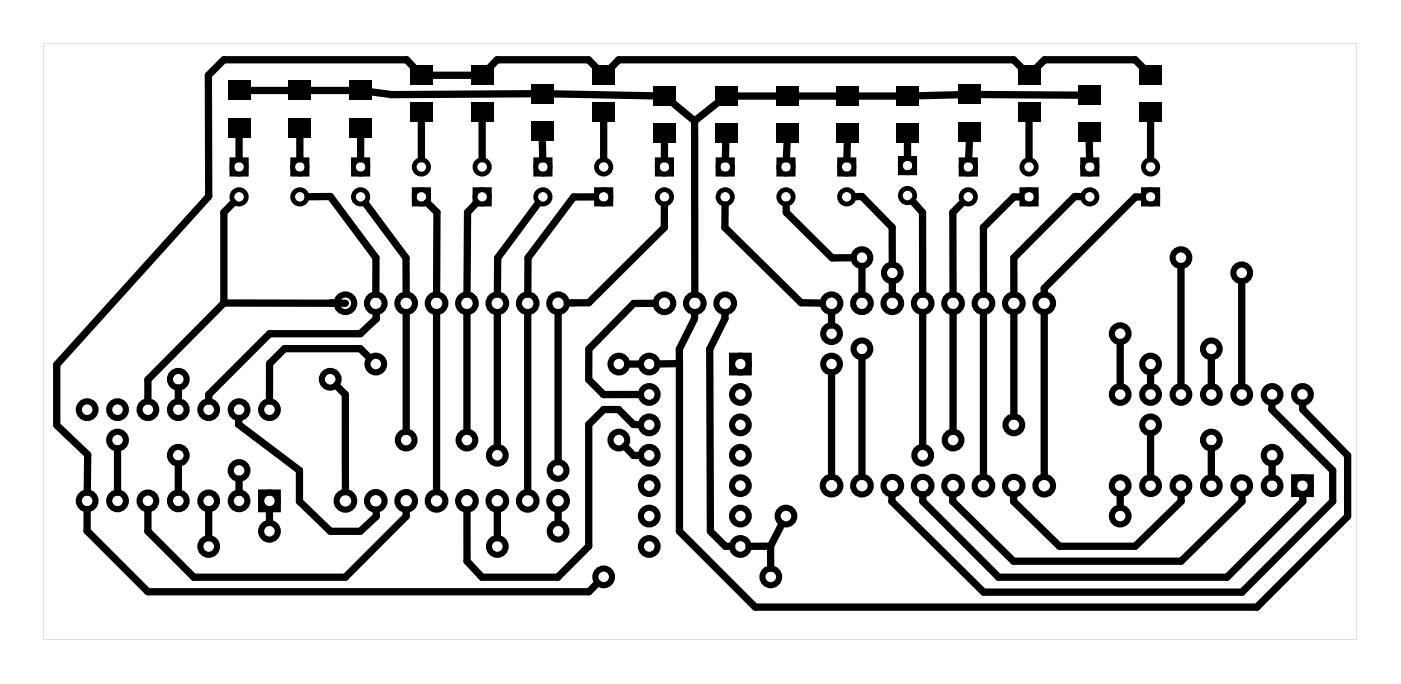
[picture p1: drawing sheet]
<svg xmlns="http://www.w3.org/2000/svg" width="117mm" height="57mm" viewBox="0 0 117 57" stroke-linecap="round" stroke-linejoin="round" font-family="sans-serif">
<g fill="#000">
<path d="M19 6.8h1.9v1.6h-1.9zM19 9.9h1.9v1.6h-1.9zM24.1 6.8h1.9v1.6h-1.9zM24.1 9.9h1.9v1.6h-1.9zM29.2 6.8h1.9v1.6h-1.9zM29.2 9.9h1.9v1.6h-1.9zM34.3 5.5h1.9v1.6h-1.9zM34.3 8.6h1.9v1.6h-1.9zM39.4 5.5h1.9v1.6h-1.9zM39.4 8.6h1.9v1.6h-1.9zM44.4 7h1.9v1.6h-1.9zM44.4 10.1h1.9v1.6h-1.9z"/>
<path d="M49.5 5.5h1.9v1.6h-1.9zM49.5 8.6h1.9v1.6h-1.9zM54.6 7.2h1.9v1.6h-1.9zM54.6 10.3h1.9v1.6h-1.9zM59.7 7.2h1.9v1.6h-1.9zM59.7 10.3h1.9v1.6h-1.9zM64.9 7.2h1.9v1.6h-1.9zM64.9 10.3h1.9v1.6h-1.9zM69.9 7.2h1.9v1.6h-1.9zM69.9 10.3h1.9v1.6h-1.9zM74.9 7.2h1.9v1.6h-1.9zM74.9 10.3h1.9v1.6h-1.9z"/>
<path d="M80.1 7.1h1.9v1.6h-1.9zM80.1 10.2h1.9v1.6h-1.9zM85.1 5.5h1.9v1.6h-1.9zM85.1 8.6h1.9v1.6h-1.9zM90.1 7.2h1.9v1.6h-1.9zM90.1 10.3h1.9v1.6h-1.9zM95.2 5.5h1.9v1.6h-1.9zM95.2 8.6h1.9v1.6h-1.9z"/>
<path d="M3.6 3.6v49.8h109.8v-49.8zM3.6 3.6h109.8v49.8h-109.8z"/>
</g>
<g fill="none" stroke="#000" stroke-width=".51">
<path d="M61.2 29.7h1.4v1.4h-1.4zM108.2 39.9h1.4v1.4h-1.4zM21.8 41.2h1.4v1.3h-1.4z"/>
<circle cx="7.3" cy="34.2" r=".7"/>
<circle cx="9.8" cy="34.2" r=".7"/>
<circle cx="9.8" cy="36.8" r=".7"/>
<circle cx="12.4" cy="34.2" r=".7"/>
<circle cx="14.9" cy="34.2" r=".7"/>
<circle cx="14.9" cy="38" r=".7"/>
<circle cx="14.9" cy="31.7" r=".7"/>
<circle cx="17.4" cy="34.2" r=".7"/>
<circle cx="20" cy="34.2" r=".7"/>
<circle cx="20" cy="39.3" r=".7"/>
<circle cx="22.5" cy="34.2" r=".7"/>
<circle cx="27.6" cy="31.7" r=".7"/>
<circle cx="28.9" cy="25.3" r=".74"/>
<circle cx="31.4" cy="25.3" r=".74"/>
<circle cx="31.4" cy="30.4" r=".7"/>
<circle cx="34" cy="25.3" r=".74"/>
<circle cx="34" cy="36.8" r=".7"/>
<circle cx="36.5" cy="25.3" r=".74"/>
<circle cx="39" cy="25.3" r=".74"/>
<circle cx="39" cy="36.8" r=".7"/>
<circle cx="41.6" cy="25.3" r=".74"/>
<circle cx="41.6" cy="38" r=".7"/>
<circle cx="44.1" cy="25.3" r=".74"/>
<circle cx="46.7" cy="25.3" r=".74"/>
<circle cx="46.7" cy="39.3" r=".7"/>
<circle cx="51.7" cy="30.4" r=".7"/>
<circle cx="51.7" cy="36.8" r=".7"/>
<circle cx="54.3" cy="30.4" r=".7"/>
<circle cx="54.3" cy="38" r=".7"/>
<circle cx="54.3" cy="35.5" r=".7"/>
<circle cx="54.3" cy="33" r=".7"/>
<circle cx="55.5" cy="25.3" r=".74"/>
<circle cx="58.1" cy="25.3" r=".74"/>
<circle cx="60.6" cy="25.3" r=".74"/>
<circle cx="61.9" cy="30.4" r=".7"/>
<circle cx="61.9" cy="38" r=".7"/>
<circle cx="61.9" cy="33" r=".7"/>
<circle cx="61.9" cy="35.5" r=".7"/>
<circle cx="69.5" cy="25.3" r=".74"/>
<circle cx="69.5" cy="30.4" r=".7"/>
<circle cx="69.5" cy="27.9" r=".7"/>
<circle cx="72.1" cy="25.3" r=".74"/>
<circle cx="72.1" cy="21.5" r=".7"/>
<circle cx="72.1" cy="29.1" r=".7"/>
<circle cx="74.6" cy="25.3" r=".74"/>
<circle cx="74.6" cy="22.8" r=".7"/>
<circle cx="77.1" cy="25.3" r=".74"/>
<circle cx="77.1" cy="38" r=".7"/>
<circle cx="79.7" cy="25.3" r=".74"/>
<circle cx="79.7" cy="36.8" r=".7"/>
<circle cx="82.2" cy="25.3" r=".74"/>
<circle cx="84.8" cy="25.3" r=".74"/>
<circle cx="84.8" cy="35.5" r=".7"/>
<circle cx="87.3" cy="25.3" r=".74"/>
<circle cx="93.6" cy="33" r=".7"/>
<circle cx="93.6" cy="27.9" r=".7"/>
<circle cx="96.2" cy="33" r=".7"/>
<circle cx="96.2" cy="35.5" r=".7"/>
<circle cx="96.2" cy="30.4" r=".7"/>
<circle cx="98.7" cy="33" r=".7"/>
<circle cx="98.7" cy="21.5" r=".7"/>
<circle cx="101.3" cy="33" r=".7"/>
<circle cx="101.3" cy="36.8" r=".7"/>
<circle cx="101.3" cy="29.1" r=".7"/>
<circle cx="103.8" cy="33" r=".7"/>
<circle cx="103.8" cy="22.8" r=".7"/>
<circle cx="106.3" cy="33" r=".7"/>
<circle cx="106.3" cy="38" r=".7"/>
<circle cx="108.9" cy="33" r=".7"/>
<circle cx="7.3" cy="41.8" r=".7"/>
<circle cx="9.8" cy="41.8" r=".7"/>
<circle cx="12.4" cy="41.8" r=".7"/>
<circle cx="14.9" cy="41.8" r=".7"/>
<circle cx="17.4" cy="41.8" r=".7"/>
<circle cx="17.4" cy="45.7" r=".7"/>
<circle cx="20" cy="41.8" r=".7"/>
<circle cx="22.5" cy="41.8" r=".7"/>
<circle cx="22.5" cy="44.4" r=".7"/>
<circle cx="28.9" cy="41.8" r=".74"/>
<circle cx="31.4" cy="41.8" r=".74"/>
<circle cx="34" cy="41.8" r=".74"/>
<circle cx="36.5" cy="41.8" r=".74"/>
<circle cx="39" cy="41.8" r=".74"/>
<circle cx="41.6" cy="41.8" r=".74"/>
<circle cx="41.6" cy="45.7" r=".7"/>
<circle cx="44.1" cy="41.8" r=".74"/>
<circle cx="46.7" cy="41.8" r=".74"/>
<circle cx="46.7" cy="44.4" r=".7"/>
<circle cx="50.5" cy="48.2" r=".7"/>
<circle cx="54.3" cy="40.6" r=".7"/>
<circle cx="54.3" cy="43.1" r=".7"/>
<circle cx="54.3" cy="45.7" r=".7"/>
<circle cx="61.9" cy="45.7" r=".7"/>
<circle cx="61.9" cy="43.1" r=".7"/>
<circle cx="61.9" cy="40.6" r=".7"/>
<circle cx="64.4" cy="48.2" r=".7"/>
<circle cx="65.7" cy="43.1" r=".7"/>
<circle cx="69.5" cy="40.6" r=".74"/>
<circle cx="72.1" cy="40.6" r=".74"/>
<circle cx="74.6" cy="40.6" r=".74"/>
<circle cx="77.1" cy="40.6" r=".74"/>
<circle cx="79.7" cy="40.6" r=".74"/>
<circle cx="82.2" cy="40.6" r=".74"/>
<circle cx="84.8" cy="40.6" r=".74"/>
<circle cx="87.3" cy="40.6" r=".74"/>
<circle cx="93.6" cy="40.6" r=".7"/>
<circle cx="93.6" cy="43.1" r=".7"/>
<circle cx="96.2" cy="40.6" r=".7"/>
<circle cx="98.7" cy="40.6" r=".7"/>
<circle cx="101.3" cy="40.6" r=".7"/>
<circle cx="103.8" cy="40.6" r=".7"/>
<circle cx="106.3" cy="40.6" r=".7"/>
<circle cx="108.9" cy="40.6" r=".7"/>
</g>
<g fill="none" stroke="#000" stroke-width=".4">
<path d="M19.4 13.3h1.2v1.2h-1.2zM24.5 13.3h1.2v1.2h-1.2zM29.5 13.3h1.2v1.2h-1.2zM34.6 15.8h1.2v1.2h-1.2zM39.7 15.8h1.2v1.2h-1.2zM44.8 13.3h1.2v1.2h-1.2zM49.9 15.8h1.2v1.2h-1.2zM54.9 13.3h1.2v1.2h-1.2zM60 13.3h1.2v1.2h-1.2zM65.1 13.3h1.2v1.2h-1.2zM70.2 13.3h1.2v1.2h-1.2zM75.3 13.2h1.2v1.2h-1.2z"/>
<path d="M80.3 13.3h1.2v1.2h-1.2zM85.4 15.8h1.2v1.2h-1.2zM90.5 13.3h1.2v1.2h-1.2zM95.6 15.8h1.2v1.2h-1.2z"/>
<circle cx="20" cy="13.9" r=".6"/>
<circle cx="20" cy="16.4" r=".6"/>
<circle cx="25.1" cy="13.9" r=".6"/>
<circle cx="25.1" cy="16.4" r=".6"/>
<circle cx="30.1" cy="13.9" r=".6"/>
<circle cx="30.1" cy="16.4" r=".6"/>
<circle cx="35.2" cy="13.9" r=".6"/>
<circle cx="35.2" cy="16.4" r=".6"/>
<circle cx="40.3" cy="13.9" r=".6"/>
<circle cx="40.3" cy="16.4" r=".6"/>
<circle cx="45.4" cy="13.9" r=".6"/>
<circle cx="45.4" cy="16.4" r=".6"/>
<circle cx="50.5" cy="13.9" r=".6"/>
<circle cx="50.5" cy="16.4" r=".6"/>
<circle cx="55.5" cy="13.9" r=".6"/>
<circle cx="55.5" cy="16.4" r=".6"/>
<circle cx="60.6" cy="13.9" r=".6"/>
<circle cx="60.6" cy="16.4" r=".6"/>
<circle cx="65.7" cy="13.9" r=".6"/>
<circle cx="65.7" cy="16.4" r=".6"/>
<circle cx="70.8" cy="13.9" r=".6"/>
<circle cx="70.8" cy="16.4" r=".6"/>
<circle cx="75.9" cy="13.8" r=".6"/>
<circle cx="75.9" cy="16.3" r=".6"/>
<circle cx="80.9" cy="13.9" r=".6"/>
<circle cx="80.9" cy="16.4" r=".6"/>
<circle cx="86" cy="13.9" r=".6"/>
<circle cx="86" cy="16.4" r=".6"/>
<circle cx="91.1" cy="13.9" r=".6"/>
<circle cx="91.1" cy="16.4" r=".6"/>
<circle cx="96.2" cy="13.9" r=".6"/>
<circle cx="96.2" cy="16.4" r=".6"/>
</g>
<g fill="none" stroke="#000" stroke-width=".61">
<path d="M19.5 16.9l-.8 .8v7.6M20 11.3v2M20.8 7.6h3.5M25.1 11.3v2M25.7 16.4h1.9l3.8 5.1v3.1M25.9 7.6h3.4M30.1 11.3v2M30.6 17l3.3 4.5 .1 3.1M31 7.7l1.8 .2 11.7-.1M34.6 5.6l-.6-.6h-15.3l-1.3 1.3v10.1l-12.7 14.1v5l2.6 2.5v3.1M35.2 10v3.3M35.7 16.9l.8 .8v6.9"/>
<path d="M36 6.3h3.5M39.8 16.9l-.7 .8-.1 6.9M40.3 10v3.3M40.9 5.6l.7-.6h7.6l.6 .6M45 17l-3.4 4.5v3.1M45.3 11.6l.1 1.7M46.1 7.8l8.6 .2M49.8 16.5h-1.8l-3.9 5v3.1M50.5 10v3.3M51.1 5.6l.6-.6h33l.7 .6M55.5 17.1v1.9l-6.3 6.3h-1.8M55.5 11.8v1.5"/>
<path d="M56.3 8.7l1.8 1.4M58.1 10.1v14.5M59.9 8.7l-1.8 1.4M60.6 17.1v1.9l6.4 6.3h1.8M60.7 11.8l-.1 1.5M61.5 8h3.5M65.7 17.1v.7l3.9 3.7h1.7M65.8 11.8l-.1 1.5M66.6 8h3.4M70.8 11.8v1.5M71.5 16.4h.6l2.5 2.6v3.1M71.7 8h3.4"/>
<path d="M75.9 11.8v1.4M76.3 16.8l.8 1v6.8M80.3 7.9l-3.6 .1M80.5 16.9l-.8 .9v6.8M81.1 11.7l-.1 1.6M81.9 7.9l8.3 .1M85.3 16.5h-.5l-2.6 2.5v5.6M86 10v3.3M86.7 5.6l.6-.6h7.6l.6 .6M90.4 16.4h-.5l-5.1 5.1v3.1M91.1 11.7v1.6M95.5 16.5h-.6l-7.6 7.6v.5"/>
<path d="M96.2 10v3.3M9.8 37.5v3.6M14.9 32.4v1.1M14.9 38.8v2.3M18.7 25.3l-6.3 6.4v1.8M18.7 25.3h9.4M20 35l-.1 .5 5.1 3.8v2.6l2.6 2.5h2.5l1.4-1.3-.1-.5M27.6 25.3h1.3M28.1 32.2l.8 .8v8.1M30.9 29.9l-.8-.8h-6.3l-1.3 1.3v3.1M31.4 26.1l.1 .5-1.4 1.3h-7.6l-5.1 5.1v.5M34 26.1v9.9"/>
<path d="M36.5 26.1v15M39 26.1v9.9M41.6 26.1v11.2M44.1 26.1v15M46.7 26.1v12.5M52.2 37.3l.8 .8 .6-.1M52.5 30.4h1.1M53.6 35.5h-.6l-1.3-1.3h-1.2l-1.3 1.3v10.1l-2.6 2.6h-6.3l-1.3-1.3v-4.3M54.8 25.3l-1.8 .1-3.8 3.8v2.5l1.3 1.3h3.1M56.8 30.4h-1.8M56.8 30.4v14l6.3 6.3h42l7.6-7.6v-5l-3.8-3.9v-.5M58.1 26.1v.5l-1.3 2.6v1.2"/>
<path d="M60.6 26.1v.5l-1.3 2.6 .1 15.2 1.2 1.2h.6M69.5 26.1v1.1M69.5 31.1v8.7M72.1 22.3v2.3M72.1 29.9v9.9M74.6 23.5v1.1M77.1 26.1v11.2M79.7 26.1v9.9M82.2 26.1v13.7M84.8 26.1v8.7M87.3 26.1v13.7M93.6 28.6v3.6"/>
<path d="M96.2 31.1v1.1M96.2 36.2v3.7M98.7 22.3v9.9M101.3 29.9v2.3M101.3 37.5v2.4M103.8 23.5v8.7M106.3 33.7v.5l5.1 5.1v2.6l-7.6 7.6h-21.6l-7.6-7.6v-.6M106.3 38.8v1.1M7.3 42.6v1.8l5.1 5h36.8l.8-.7M12.4 42.6v1.8l3.8 3.8h12.7l5.1-5.1v-.5M17.4 42.6v2.3M20 40v1.1"/>
<path d="M22.5 42.6v1.1M41.6 42.6v2.3M46.7 42.6v1.1M64.4 45.6l-1.8 .1M64.4 45.6v1.9M65.4 43.8l-1 1.8M93.6 41.3v1.1M98.7 41.3v.6l-3.8 3.7h-6.3l-3.9-3.7v-.6M103.8 41.3v.6l-5.1 5h-14l-5.1-5 .1-.6M108.9 41.3v.6l-6.3 6.3h-19.1l-6.4-6.3v-.6"/>
</g>
</svg>
